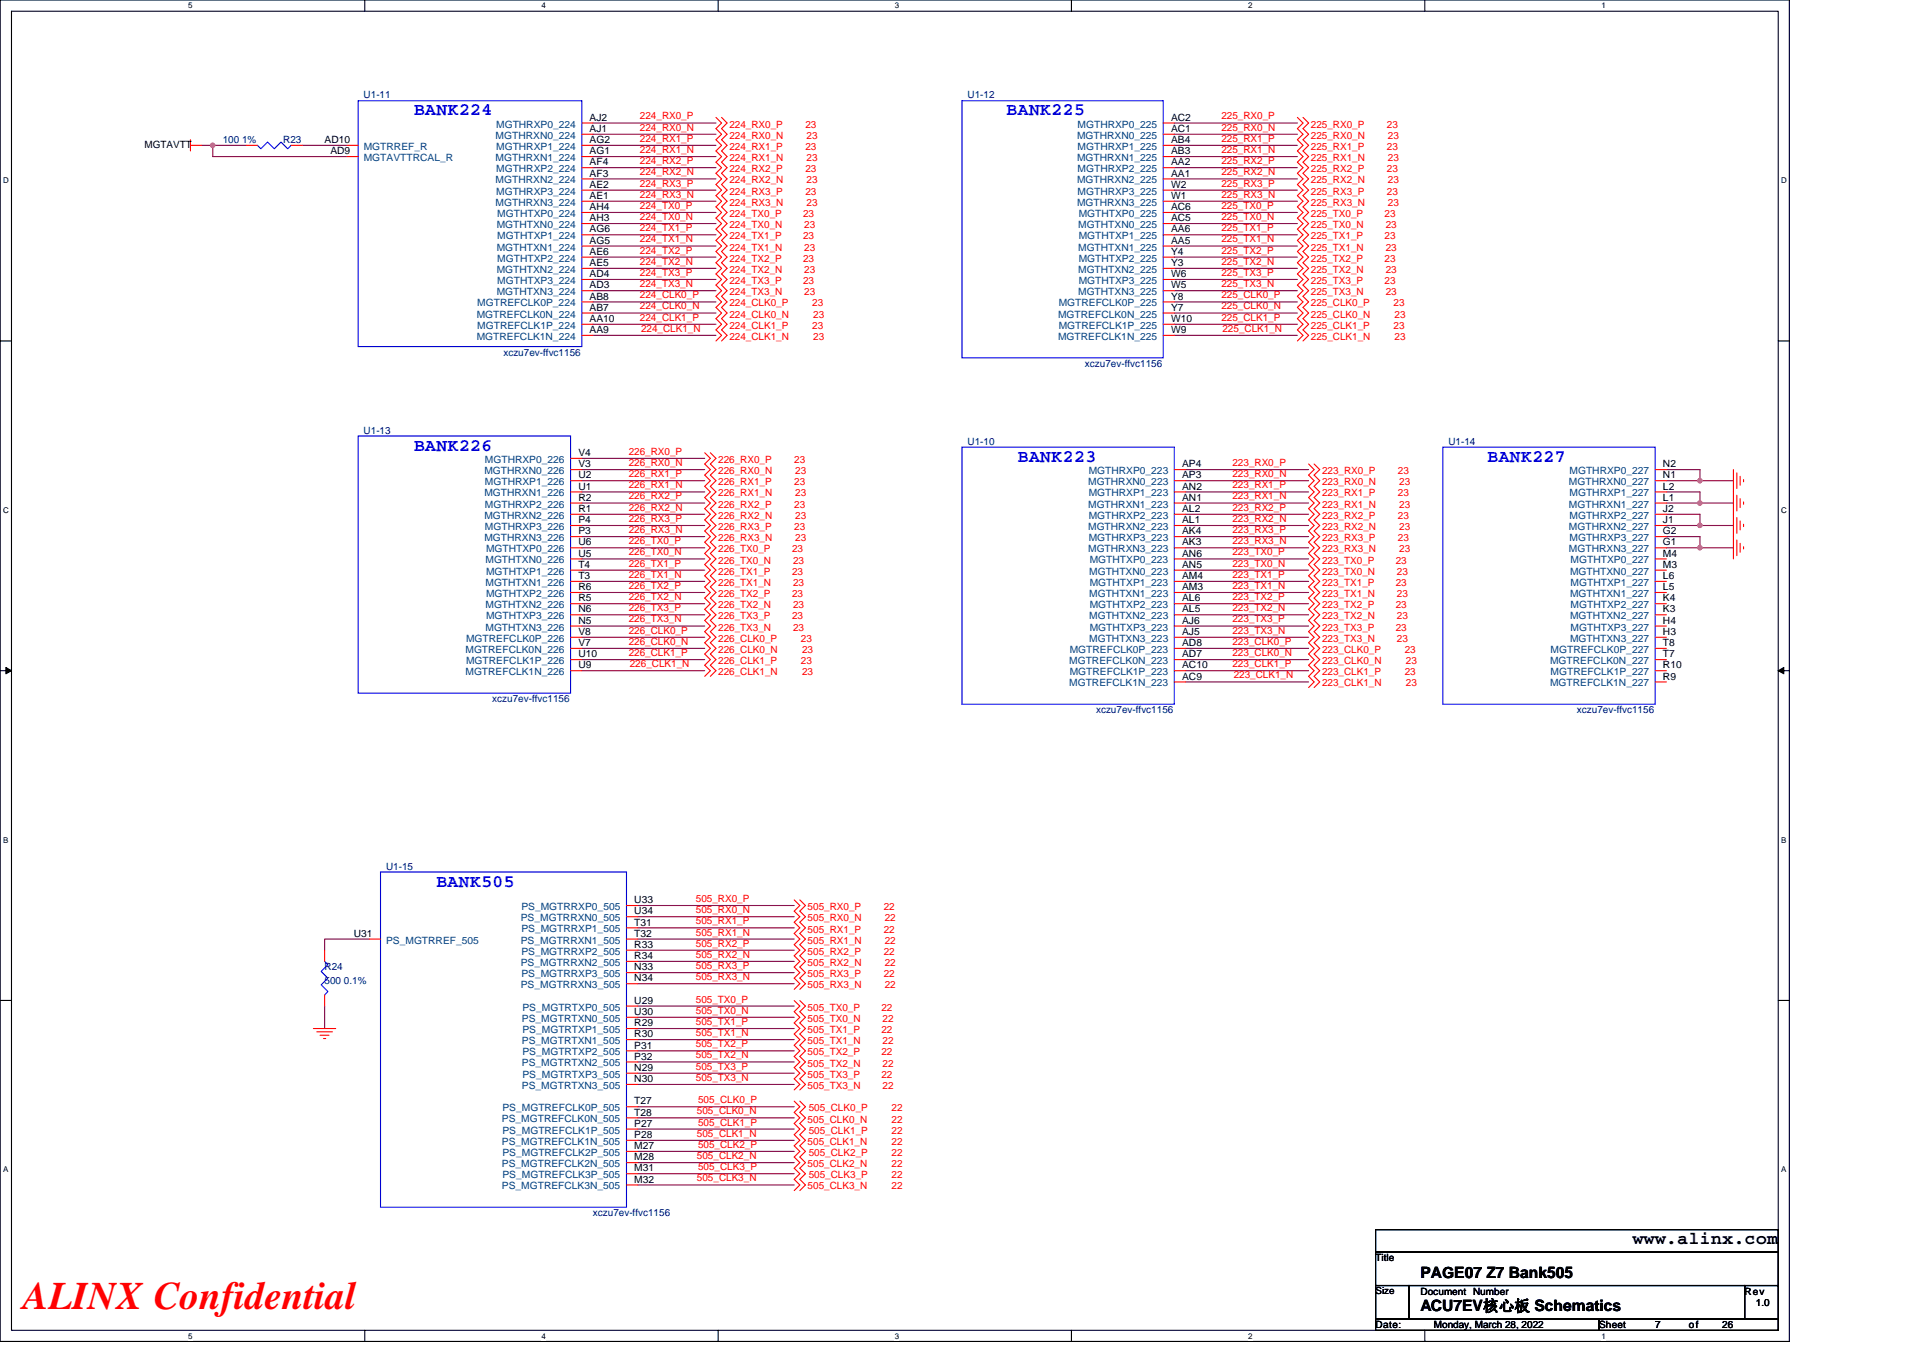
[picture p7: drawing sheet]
<svg xmlns="http://www.w3.org/2000/svg" width="297mm" height="210mm" viewBox="0 0 297 210" stroke-linecap="round" stroke-linejoin="round" font-family="sans-serif">
<defs><g id="words">
<text font-size="6" fill="#f00" x="3.5" y="202.3">ALINX Confidential</text>
<g font-size="2.8" fill="#00f">
<text x="64" y="17.8">BANK224</text>
<text x="155.5" y="17.8">BANK225</text>
<text x="64" y="69.7">BANK226</text>
<text x="157.2" y="71.4">BANK223</text>
<text x="229.8" y="71.4">BANK227</text>
<text x="67.4" y="137">BANK505</text>
</g>
<text font-size="2.8" x="252.2" y="192.3">www.alinx.com</text>
<g font-size="2.4">
<text x="219.4" y="197.4">PAGE07 Z7 Bank505</text>
<text x="219.4" y="202.6">ACU7EV核心板 Schematics</text>
</g>
<g font-size="1.5" fill="#000080">
<text x="56.2" y="15.2">U1-11</text>
<text x="149.5" y="15.2">U1-12</text>
<text x="34.4" y="22.1">100 1%</text>
<text x="43.7" y="22.1">R23</text>
<text x="77.8" y="54.9">xczu7ev-ffvc1156</text>
<text x="167.6" y="56.7">xczu7ev-ffvc1156</text>
<text x="56.2" y="67">U1-13</text>
<text x="149.5" y="68.8">U1-10</text>
<text x="223.7" y="68.8">U1-14</text>
<text x="76" y="108.5">xczu7ev-ffvc1156</text>
<text x="169.3" y="110.2">xczu7ev-ffvc1156</text>
<text x="243.6" y="110.2">xczu7ev-ffvc1156</text>
<text x="59.6" y="134.4">U1-15</text>
<text x="50.1" y="149.9">R24</text>
<text x="50.1" y="152">500 0.1%</text>
<text x="91.6" y="187.9">xczu7ev-ffvc1156</text>
</g>
<g font-size="1.5">
<text x="22.3" y="22.8">MGTAVTT</text>
<text x="50.1" y="22.1">AD10</text>
<text x="51" y="23.8">AD9</text>
<text x="91.1" y="20.4">AJ1</text>
<text x="91.1" y="23.8">AG1</text>
<text x="91.1" y="18.6">AJ2</text>
<text x="91.1" y="22.1">AG2</text>
<text x="180.9" y="20.4">AC1</text>
<text x="180.9" y="23.8">AB3</text>
<text x="180.9" y="18.6">AC2</text>
<text x="180.9" y="22.1">AB4</text>
<text x="91.1" y="27.3">AF3</text>
<text x="91.1" y="25.5">AF4</text>
<text x="91.1" y="29">AE2</text>
<text x="180.9" y="27.3">AA1</text>
<text x="180.9" y="25.5">AA2</text>
<text x="180.9" y="29">W2</text>
<text x="91.1" y="30.7">AE1</text>
<text x="91.1" y="34.2">AH3</text>
<text x="91.1" y="32.5">AH4</text>
<text x="91.1" y="35.9">AG6</text>
<text x="180.9" y="32.5">AC6</text>
<text x="180.9" y="35.9">AA6</text>
<text x="180.9" y="30.7">W1</text>
<text x="180.9" y="34.2">AC5</text>
<text x="91.1" y="37.7">AG5</text>
<text x="91.1" y="41.1">AE5</text>
<text x="91.1" y="39.4">AE6</text>
<text x="180.9" y="39.4">Y4</text>
<text x="180.9" y="37.7">AA5</text>
<text x="180.9" y="41.1">Y3</text>
<text x="91.1" y="46.3">AB8</text>
<text x="91.1" y="44.6">AD3</text>
<text x="91.1" y="42.8">AD4</text>
<text x="180.9" y="42.8">W6</text>
<text x="180.9" y="46.3">Y8</text>
<text x="180.9" y="44.6">W5</text>
<text x="91.1" y="48">AB7</text>
<text x="91.1" y="51.5">AA9</text>
<text x="91.1" y="49.7">AA10</text>
<text x="180.9" y="48">Y7</text>
<text x="180.9" y="51.5">W9</text>
<text x="180.9" y="49.7">W10</text>
<text x="89.3" y="70.5">V4</text>
<text x="89.3" y="72.2">V3</text>
<text x="89.3" y="75.6">U1</text>
<text x="89.3" y="73.9">U2</text>
<text x="89.3" y="77.4">R2</text>
<text x="182.6" y="73.9">AP3</text>
<text x="182.6" y="77.4">AN1</text>
<text x="182.6" y="72.2">AP4</text>
<text x="182.6" y="75.6">AN2</text>
<text x="256.9" y="73.9">N1</text>
<text x="256.9" y="77.4">L1</text>
<text x="256.9" y="72.2">N2</text>
<text x="256.9" y="75.6">L2</text>
<text x="89.3" y="79.1">R1</text>
<text x="89.3" y="82.6">P3</text>
<text x="89.3" y="80.8">P4</text>
<text x="182.6" y="80.8">AL1</text>
<text x="182.6" y="79.1">AL2</text>
<text x="182.6" y="82.6">AK4</text>
<text x="256.9" y="80.8">J1</text>
<text x="256.9" y="79.1">J2</text>
<text x="256.9" y="82.6">G2</text>
<text x="89.3" y="86">U5</text>
<text x="89.3" y="89.5">T3</text>
<text x="89.3" y="84.3">U6</text>
<text x="89.3" y="87.7">T4</text>
<text x="182.6" y="86">AN6</text>
<text x="182.6" y="89.5">AM4</text>
<text x="182.6" y="84.3">AK3</text>
<text x="182.6" y="87.7">AN5</text>
<text x="256.9" y="84.3">G1</text>
<text x="256.9" y="87.7">M3</text>
<text x="256.9" y="86">M4</text>
<text x="256.9" y="89.5">L6</text>
<text x="89.3" y="92.9">R5</text>
<text x="89.3" y="91.2">R6</text>
<text x="89.3" y="94.6">N6</text>
<text x="182.6" y="92.9">AL6</text>
<text x="182.6" y="91.2">AM3</text>
<text x="182.6" y="94.6">AL5</text>
<text x="256.9" y="91.2">L5</text>
<text x="256.9" y="94.6">K3</text>
<text x="256.9" y="92.9">K4</text>
<text x="89.3" y="99.8">V7</text>
<text x="89.3" y="98.1">V8</text>
<text x="89.3" y="101.6">U10</text>
<text x="89.3" y="96.4">N5</text>
<text x="182.6" y="96.4">AJ6</text>
<text x="182.6" y="101.6">AD7</text>
<text x="182.6" y="99.8">AD8</text>
<text x="182.6" y="98.1">AJ5</text>
<text x="256.9" y="101.6">T7</text>
<text x="256.9" y="99.8">T8</text>
<text x="256.9" y="98.1">H3</text>
<text x="256.9" y="96.4">H4</text>
<text x="89.3" y="103.3">U9</text>
<text x="182.6" y="105">AC9</text>
<text x="182.6" y="103.3">AC10</text>
<text x="256.9" y="105">R9</text>
<text x="256.9" y="103.3">R10</text>
<text x="98" y="141.3">U34</text>
<text x="98" y="139.6">U33</text>
<text x="98" y="143">T31</text>
<text x="54.6" y="144.7">U31</text>
<text x="98" y="144.7">T32</text>
<text x="98" y="148.2">R34</text>
<text x="98" y="146.5">R33</text>
<text x="98" y="149.9">N33</text>
<text x="98" y="151.6">N34</text>
<text x="98" y="155.1">U29</text>
<text x="98" y="156.8">U30</text>
<text x="98" y="160.3">R30</text>
<text x="98" y="158.6">R29</text>
<text x="98" y="163.7">P32</text>
<text x="98" y="167.2">N30</text>
<text x="98" y="162">P31</text>
<text x="98" y="165.5">N29</text>
<text x="98" y="172.4">T28</text>
<text x="98" y="170.6">T27</text>
<text x="98" y="175.8">P28</text>
<text x="98" y="179.3">M28</text>
<text x="98" y="174.1">P27</text>
<text x="98" y="177.5">M27</text>
<text x="98" y="182.7">M32</text>
<text x="98" y="181">M31</text>
<text x="212.5" y="194.9">Title</text>
<text x="212.5" y="200">Size</text>
<text x="219.4" y="200">Document Number</text>
<text x="269.5" y="200">Rev</text>
<text x="271.2" y="201.8">1.0</text>
<text x="212.5" y="205.2">Date:</text>
<text x="221.5" y="205.2">Monday, March 28, 2022</text>
<text x="247" y="205.2">Sheet</text>
<text x="255.7" y="205.2">7</text>
<text x="260.9" y="205.2">of</text>
<text x="266" y="205.2">26</text>
</g>
<g font-size="1.5" fill="#004080">
<text x="56.2" y="23.2">MGTRREF_R</text>
<text x="76.6" y="21.4">MGTHRXN0_224</text>
<text x="76.6" y="19.7">MGTHRXP0_224</text>
<text x="76.6" y="23.2">MGTHRXP1_224</text>
<text x="166.4" y="21.4">MGTHRXN0_225</text>
<text x="166.5" y="19.7">MGTHRXP0_225</text>
<text x="166.5" y="23.2">MGTHRXP1_225</text>
<text x="56.2" y="24.9">MGTAVTTRCAL_R</text>
<text x="76.6" y="24.9">MGTHRXN1_224</text>
<text x="76.6" y="28.3">MGTHRXN2_224</text>
<text x="76.6" y="26.6">MGTHRXP2_224</text>
<text x="166.4" y="24.9">MGTHRXN1_225</text>
<text x="166.4" y="28.3">MGTHRXN2_225</text>
<text x="166.5" y="26.6">MGTHRXP2_225</text>
<text x="76.6" y="31.8">MGTHRXN3_224</text>
<text x="76.6" y="30.1">MGTHRXP3_224</text>
<text x="76.7" y="35.2">MGTHTXN0_224</text>
<text x="76.8" y="33.5">MGTHTXP0_224</text>
<text x="166.4" y="31.8">MGTHRXN3_225</text>
<text x="166.5" y="30.1">MGTHRXP3_225</text>
<text x="166.5" y="35.2">MGTHTXN0_225</text>
<text x="166.6" y="33.5">MGTHTXP0_225</text>
<text x="76.7" y="38.7">MGTHTXN1_224</text>
<text x="76.8" y="37">MGTHTXP1_224</text>
<text x="76.8" y="40.4">MGTHTXP2_224</text>
<text x="166.5" y="38.7">MGTHTXN1_225</text>
<text x="166.6" y="37">MGTHTXP1_225</text>
<text x="166.6" y="40.4">MGTHTXP2_225</text>
<text x="73.7" y="47.3">MGTREFCLK0P_224</text>
<text x="76.7" y="42.2">MGTHTXN2_224</text>
<text x="76.7" y="45.6">MGTHTXN3_224</text>
<text x="76.8" y="43.9">MGTHTXP3_224</text>
<text x="163.5" y="47.3">MGTREFCLK0P_225</text>
<text x="166.5" y="42.2">MGTHTXN2_225</text>
<text x="166.5" y="45.6">MGTHTXN3_225</text>
<text x="166.6" y="43.9">MGTHTXP3_225</text>
<text x="73.6" y="49.1">MGTREFCLK0N_224</text>
<text x="73.6" y="52.5">MGTREFCLK1N_224</text>
<text x="73.7" y="50.8">MGTREFCLK1P_224</text>
<text x="163.4" y="49.1">MGTREFCLK0N_225</text>
<text x="163.4" y="52.5">MGTREFCLK1N_225</text>
<text x="163.5" y="50.8">MGTREFCLK1P_225</text>
<text x="74.9" y="71.5">MGTHRXP0_226</text>
<text x="74.8" y="73.3">MGTHRXN0_226</text>
<text x="74.8" y="76.7">MGTHRXN1_226</text>
<text x="74.9" y="75">MGTHRXP1_226</text>
<text x="168.1" y="75">MGTHRXN0_223</text>
<text x="168.2" y="73.3">MGTHRXP0_223</text>
<text x="168.2" y="76.7">MGTHRXP1_223</text>
<text x="242.4" y="75">MGTHRXN0_227</text>
<text x="242.4" y="73.3">MGTHRXP0_227</text>
<text x="242.4" y="76.7">MGTHRXP1_227</text>
<text x="74.8" y="80.2">MGTHRXN2_226</text>
<text x="74.8" y="83.6">MGTHRXN3_226</text>
<text x="74.9" y="78.4">MGTHRXP2_226</text>
<text x="74.9" y="81.9">MGTHRXP3_226</text>
<text x="168.1" y="78.4">MGTHRXN1_223</text>
<text x="168.1" y="81.9">MGTHRXN2_223</text>
<text x="168.2" y="80.2">MGTHRXP2_223</text>
<text x="168.2" y="83.6">MGTHRXP3_223</text>
<text x="242.4" y="78.4">MGTHRXN1_227</text>
<text x="242.4" y="81.9">MGTHRXN2_227</text>
<text x="242.4" y="80.2">MGTHRXP2_227</text>
<text x="242.4" y="83.6">MGTHRXP3_227</text>
<text x="75" y="87.1">MGTHTXN0_226</text>
<text x="75.1" y="85.3">MGTHTXP0_226</text>
<text x="75.1" y="88.8">MGTHTXP1_226</text>
<text x="168.1" y="85.3">MGTHRXN3_223</text>
<text x="168.3" y="88.8">MGTHTXN0_223</text>
<text x="168.3" y="87.1">MGTHTXP0_223</text>
<text x="242.4" y="85.3">MGTHRXN3_227</text>
<text x="242.5" y="88.8">MGTHTXN0_227</text>
<text x="242.6" y="87.1">MGTHTXP0_227</text>
<text x="75" y="90.5">MGTHTXN1_226</text>
<text x="75" y="94">MGTHTXN2_226</text>
<text x="75.1" y="92.2">MGTHTXP2_226</text>
<text x="75.1" y="95.7">MGTHTXP3_226</text>
<text x="168.3" y="92.2">MGTHTXN1_223</text>
<text x="168.3" y="95.7">MGTHTXN2_223</text>
<text x="168.3" y="90.5">MGTHTXP1_223</text>
<text x="168.3" y="94">MGTHTXP2_223</text>
<text x="242.5" y="92.2">MGTHTXN1_227</text>
<text x="242.5" y="95.7">MGTHTXN2_227</text>
<text x="242.6" y="90.5">MGTHTXP1_227</text>
<text x="242.6" y="94">MGTHTXP2_227</text>
<text x="71.9" y="100.9">MGTREFCLK0N_226</text>
<text x="72" y="99.2">MGTREFCLK0P_226</text>
<text x="75" y="97.4">MGTHTXN3_226</text>
<text x="165.2" y="100.9">MGTREFCLK0P_223</text>
<text x="168.3" y="99.2">MGTHTXN3_223</text>
<text x="168.3" y="97.4">MGTHTXP3_223</text>
<text x="239.5" y="100.9">MGTREFCLK0P_227</text>
<text x="242.5" y="99.2">MGTHTXN3_227</text>
<text x="242.6" y="97.4">MGTHTXP3_227</text>
<text x="71.9" y="104.3">MGTREFCLK1N_226</text>
<text x="72" y="102.6">MGTREFCLK1P_226</text>
<text x="165.2" y="102.6">MGTREFCLK0N_223</text>
<text x="165.2" y="106.1">MGTREFCLK1N_223</text>
<text x="165.2" y="104.3">MGTREFCLK1P_223</text>
<text x="239.4" y="102.6">MGTREFCLK0N_227</text>
<text x="239.4" y="106.1">MGTREFCLK1N_227</text>
<text x="239.5" y="104.3">MGTREFCLK1P_227</text>
<text x="80.5" y="142.3">PS_MGTRRXN0_505</text>
<text x="80.5" y="140.6">PS_MGTRRXP0_505</text>
<text x="59.6" y="145.8">PS_MGTRREF_505</text>
<text x="80.5" y="145.8">PS_MGTRRXN1_505</text>
<text x="80.5" y="149.2">PS_MGTRRXN2_505</text>
<text x="80.5" y="144.1">PS_MGTRRXP1_505</text>
<text x="80.5" y="147.5">PS_MGTRRXP2_505</text>
<text x="80.5" y="152.7">PS_MGTRRXN3_505</text>
<text x="80.5" y="151">PS_MGTRRXP3_505</text>
<text x="80.6" y="157.9">PS_MGTRTXN0_505</text>
<text x="80.6" y="161.3">PS_MGTRTXN1_505</text>
<text x="80.7" y="156.1">PS_MGTRTXP0_505</text>
<text x="80.7" y="159.6">PS_MGTRTXP1_505</text>
<text x="80.6" y="164.8">PS_MGTRTXN2_505</text>
<text x="80.7" y="163.1">PS_MGTRTXP2_505</text>
<text x="80.7" y="166.5">PS_MGTRTXP3_505</text>
<text x="77.5" y="173.4">PS_MGTREFCLK0N_505</text>
<text x="77.6" y="171.7">PS_MGTREFCLK0P_505</text>
<text x="80.6" y="168.3">PS_MGTRTXN3_505</text>
<text x="77.5" y="176.9">PS_MGTREFCLK1N_505</text>
<text x="77.6" y="175.2">PS_MGTREFCLK1P_505</text>
<text x="77.6" y="178.6">PS_MGTREFCLK2P_505</text>
<text x="77.5" y="180.3">PS_MGTREFCLK2N_505</text>
<text x="77.5" y="183.8">PS_MGTREFCLK3N_505</text>
<text x="77.6" y="182.1">PS_MGTREFCLK3P_505</text>
</g>
<g font-size="1.5" fill="#f00">
<text x="98.8" y="20.2">224_RX0_N</text>
<text x="98.8" y="18.5">224_RX0_P</text>
<text x="98.8" y="21.9">224_RX1_P</text>
<text x="98.8" y="23.6">224_RX1_N</text>
<text x="112.7" y="19.7">224_RX0_P</text>
<text x="112.7" y="21.4">224_RX0_N</text>
<text x="112.7" y="23.2">224_RX1_P</text>
<text x="124.4" y="19.7">23</text>
<text x="124.4" y="23.2">23</text>
<text x="124.6" y="21.4">23</text>
<text x="188.7" y="20.2">225_RX0_N</text>
<text x="188.7" y="18.5">225_RX0_P</text>
<text x="188.7" y="21.9">225_RX1_P</text>
<text x="188.7" y="23.6">225_RX1_N</text>
<text x="202.5" y="19.7">225_RX0_P</text>
<text x="202.5" y="21.4">225_RX0_N</text>
<text x="202.5" y="23.2">225_RX1_P</text>
<text x="214.2" y="19.7">23</text>
<text x="214.2" y="23.2">23</text>
<text x="214.4" y="21.4">23</text>
<text x="98.8" y="27.1">224_RX2_N</text>
<text x="98.8" y="25.4">224_RX2_P</text>
<text x="98.8" y="28.8">224_RX3_P</text>
<text x="112.7" y="24.9">224_RX1_N</text>
<text x="112.7" y="26.6">224_RX2_P</text>
<text x="112.7" y="28.3">224_RX2_N</text>
<text x="124.4" y="26.6">23</text>
<text x="124.6" y="24.9">23</text>
<text x="124.6" y="28.3">23</text>
<text x="188.7" y="27.1">225_RX2_N</text>
<text x="188.7" y="25.4">225_RX2_P</text>
<text x="188.7" y="28.8">225_RX3_P</text>
<text x="202.5" y="24.9">225_RX1_N</text>
<text x="202.5" y="26.6">225_RX2_P</text>
<text x="202.5" y="28.3">225_RX2_N</text>
<text x="214.2" y="26.6">23</text>
<text x="214.4" y="24.9">23</text>
<text x="214.4" y="28.3">23</text>
<text x="98.8" y="30.5">224_RX3_N</text>
<text x="98.8" y="34">224_TX0_N</text>
<text x="98.8" y="32.3">224_TX0_P</text>
<text x="98.8" y="35.7">224_TX1_P</text>
<text x="112.7" y="30.1">224_RX3_P</text>
<text x="112.7" y="31.8">224_RX3_N</text>
<text x="112.7" y="33.5">224_TX0_P</text>
<text x="112.7" y="35.3">224_TX0_N</text>
<text x="124.1" y="33.5">23</text>
<text x="124.2" y="35.3">23</text>
<text x="124.4" y="30.1">23</text>
<text x="124.6" y="31.8">23</text>
<text x="188.7" y="30.5">225_RX3_N</text>
<text x="188.7" y="34">225_TX0_N</text>
<text x="188.7" y="32.3">225_TX0_P</text>
<text x="188.7" y="35.7">225_TX1_P</text>
<text x="202.5" y="30.1">225_RX3_P</text>
<text x="202.5" y="31.8">225_RX3_N</text>
<text x="202.5" y="33.5">225_TX0_P</text>
<text x="202.5" y="35.3">225_TX0_N</text>
<text x="213.9" y="33.5">23</text>
<text x="214.1" y="35.3">23</text>
<text x="214.2" y="30.1">23</text>
<text x="214.4" y="31.8">23</text>
<text x="98.8" y="39.2">224_TX2_P</text>
<text x="98.8" y="40.9">224_TX2_N</text>
<text x="98.8" y="37.5">224_TX1_N</text>
<text x="112.7" y="40.4">224_TX2_P</text>
<text x="112.7" y="37">224_TX1_P</text>
<text x="112.7" y="38.7">224_TX1_N</text>
<text x="124.1" y="40.4">23</text>
<text x="124.1" y="37">23</text>
<text x="124.2" y="38.7">23</text>
<text x="188.7" y="39.2">225_TX2_P</text>
<text x="188.7" y="40.9">225_TX2_N</text>
<text x="188.7" y="37.5">225_TX1_N</text>
<text x="202.5" y="40.4">225_TX2_P</text>
<text x="202.5" y="37">225_TX1_P</text>
<text x="202.5" y="38.7">225_TX1_N</text>
<text x="213.9" y="40.4">23</text>
<text x="213.9" y="37">23</text>
<text x="214.1" y="38.7">23</text>
<text x="98.8" y="47.8">224_CLK0_N</text>
<text x="98.8" y="46.1">224_CLK0_P</text>
<text x="98.8" y="42.6">224_TX3_P</text>
<text x="98.8" y="44.4">224_TX3_N</text>
<text x="112.7" y="47.3">224_CLK0_P</text>
<text x="112.7" y="43.9">224_TX3_P</text>
<text x="112.7" y="45.6">224_TX3_N</text>
<text x="112.7" y="42.2">224_TX2_N</text>
<text x="124.1" y="43.9">23</text>
<text x="124.2" y="45.6">23</text>
<text x="124.2" y="42.2">23</text>
<text x="125.4" y="47.3">23</text>
<text x="188.7" y="47.8">225_CLK0_N</text>
<text x="188.7" y="46.1">225_CLK0_P</text>
<text x="188.7" y="42.6">225_TX3_P</text>
<text x="188.7" y="44.4">225_TX3_N</text>
<text x="202.5" y="47.3">225_CLK0_P</text>
<text x="202.5" y="43.9">225_TX3_P</text>
<text x="202.5" y="45.6">225_TX3_N</text>
<text x="202.5" y="42.2">225_TX2_N</text>
<text x="213.9" y="43.9">23</text>
<text x="214.1" y="45.6">23</text>
<text x="214.1" y="42.2">23</text>
<text x="215.3" y="47.3">23</text>
<text x="98.8" y="49.6">224_CLK1_P</text>
<text x="99" y="51.3">224_CLK1_N</text>
<text x="112.7" y="49.1">224_CLK0_N</text>
<text x="112.7" y="50.8">224_CLK1_P</text>
<text x="112.7" y="52.5">224_CLK1_N</text>
<text x="125.4" y="50.8">23</text>
<text x="125.6" y="49.1">23</text>
<text x="125.6" y="52.5">23</text>
<text x="188.7" y="49.6">225_CLK1_P</text>
<text x="188.8" y="51.3">225_CLK1_N</text>
<text x="202.5" y="49.1">225_CLK0_N</text>
<text x="202.5" y="50.8">225_CLK1_P</text>
<text x="202.5" y="52.5">225_CLK1_N</text>
<text x="215.3" y="50.8">23</text>
<text x="215.4" y="49.1">23</text>
<text x="215.4" y="52.5">23</text>
<text x="97.1" y="70.3">226_RX0_P</text>
<text x="110.9" y="71.5">226_RX0_P</text>
<text x="122.7" y="71.5">23</text>
<text x="97.1" y="72">226_RX0_N</text>
<text x="97.1" y="73.7">226_RX1_P</text>
<text x="97.1" y="75.5">226_RX1_N</text>
<text x="97.1" y="77.2">226_RX2_P</text>
<text x="110.9" y="73.3">226_RX0_N</text>
<text x="110.9" y="75">226_RX1_P</text>
<text x="110.9" y="76.7">226_RX1_N</text>
<text x="122.7" y="75">23</text>
<text x="122.8" y="73.3">23</text>
<text x="122.8" y="76.7">23</text>
<text x="190.4" y="73.7">223_RX0_N</text>
<text x="190.4" y="72">223_RX0_P</text>
<text x="190.4" y="75.5">223_RX1_P</text>
<text x="190.4" y="77.2">223_RX1_N</text>
<text x="204.2" y="73.3">223_RX0_P</text>
<text x="204.2" y="75">223_RX0_N</text>
<text x="204.2" y="76.7">223_RX1_P</text>
<text x="215.9" y="73.3">23</text>
<text x="215.9" y="76.7">23</text>
<text x="216.1" y="75">23</text>
<text x="97.1" y="78.9">226_RX2_N</text>
<text x="97.1" y="80.6">226_RX3_P</text>
<text x="97.1" y="82.4">226_RX3_N</text>
<text x="110.9" y="78.4">226_RX2_P</text>
<text x="110.9" y="80.2">226_RX2_N</text>
<text x="110.9" y="81.9">226_RX3_P</text>
<text x="110.9" y="83.6">226_RX3_N</text>
<text x="122.7" y="78.4">23</text>
<text x="122.7" y="81.9">23</text>
<text x="122.8" y="80.2">23</text>
<text x="122.8" y="83.6">23</text>
<text x="190.4" y="80.6">223_RX2_N</text>
<text x="190.4" y="78.9">223_RX2_P</text>
<text x="190.4" y="82.4">223_RX3_P</text>
<text x="204.2" y="78.4">223_RX1_N</text>
<text x="204.2" y="80.2">223_RX2_P</text>
<text x="204.2" y="81.9">223_RX2_N</text>
<text x="204.2" y="83.6">223_RX3_P</text>
<text x="215.9" y="80.2">23</text>
<text x="215.9" y="83.6">23</text>
<text x="216.1" y="78.4">23</text>
<text x="216.1" y="81.9">23</text>
<text x="97.1" y="85.8">226_TX0_N</text>
<text x="97.1" y="84.1">226_TX0_P</text>
<text x="97.1" y="87.5">226_TX1_P</text>
<text x="97.1" y="89.3">226_TX1_N</text>
<text x="110.9" y="85.3">226_TX0_P</text>
<text x="110.9" y="87.1">226_TX0_N</text>
<text x="110.9" y="88.8">226_TX1_P</text>
<text x="122.3" y="85.3">23</text>
<text x="122.3" y="88.8">23</text>
<text x="122.5" y="87.1">23</text>
<text x="190.4" y="84.1">223_RX3_N</text>
<text x="190.4" y="87.5">223_TX0_N</text>
<text x="190.4" y="85.8">223_TX0_P</text>
<text x="190.4" y="89.3">223_TX1_P</text>
<text x="204.2" y="85.3">223_RX3_N</text>
<text x="204.2" y="87.1">223_TX0_P</text>
<text x="204.2" y="88.8">223_TX0_N</text>
<text x="215.6" y="87.1">23</text>
<text x="215.8" y="88.8">23</text>
<text x="216.1" y="85.3">23</text>
<text x="97.1" y="94.4">226_TX3_P</text>
<text x="97.1" y="91">226_TX2_P</text>
<text x="97.1" y="92.7">226_TX2_N</text>
<text x="110.9" y="95.7">226_TX3_P</text>
<text x="110.9" y="92.3">226_TX2_P</text>
<text x="110.9" y="94">226_TX2_N</text>
<text x="110.9" y="90.5">226_TX1_N</text>
<text x="122.3" y="95.7">23</text>
<text x="122.3" y="92.3">23</text>
<text x="122.5" y="94">23</text>
<text x="122.5" y="90.5">23</text>
<text x="190.4" y="92.7">223_TX2_P</text>
<text x="190.4" y="94.4">223_TX2_N</text>
<text x="190.4" y="91">223_TX1_N</text>
<text x="204.2" y="94">223_TX2_P</text>
<text x="204.2" y="95.7">223_TX2_N</text>
<text x="204.2" y="90.5">223_TX1_P</text>
<text x="204.2" y="92.3">223_TX1_N</text>
<text x="215.6" y="94">23</text>
<text x="215.6" y="90.5">23</text>
<text x="215.8" y="95.7">23</text>
<text x="215.8" y="92.3">23</text>
<text x="97.1" y="99.6">226_CLK0_N</text>
<text x="97.1" y="97.9">226_CLK0_P</text>
<text x="97.1" y="101.4">226_CLK1_P</text>
<text x="97.1" y="96.2">226_TX3_N</text>
<text x="110.9" y="99.2">226_CLK0_P</text>
<text x="110.9" y="100.9">226_CLK0_N</text>
<text x="110.9" y="97.4">226_TX3_N</text>
<text x="122.5" y="97.4">23</text>
<text x="123.7" y="99.2">23</text>
<text x="123.9" y="100.9">23</text>
<text x="190.4" y="101.4">223_CLK0_N</text>
<text x="190.4" y="99.6">223_CLK0_P</text>
<text x="190.4" y="96.2">223_TX3_P</text>
<text x="190.4" y="97.9">223_TX3_N</text>
<text x="204.2" y="100.9">223_CLK0_P</text>
<text x="204.2" y="97.4">223_TX3_P</text>
<text x="204.2" y="99.2">223_TX3_N</text>
<text x="215.6" y="97.4">23</text>
<text x="215.8" y="99.2">23</text>
<text x="217" y="100.9">23</text>
<text x="97.3" y="103.1">226_CLK1_N</text>
<text x="110.9" y="102.6">226_CLK1_P</text>
<text x="110.9" y="104.4">226_CLK1_N</text>
<text x="123.7" y="102.6">23</text>
<text x="123.9" y="104.4">23</text>
<text x="190.4" y="103.1">223_CLK1_P</text>
<text x="190.6" y="104.8">223_CLK1_N</text>
<text x="204.2" y="102.6">223_CLK0_N</text>
<text x="204.2" y="104.4">223_CLK1_P</text>
<text x="204.2" y="106.1">223_CLK1_N</text>
<text x="217" y="104.4">23</text>
<text x="217.2" y="102.6">23</text>
<text x="217.2" y="106.1">23</text>
<text x="107.5" y="139.4">505_RX0_P</text>
<text x="107.5" y="141.1">505_RX0_N</text>
<text x="107.5" y="142.8">505_RX1_P</text>
<text x="124.8" y="140.6">505_RX0_P</text>
<text x="124.8" y="142.3">505_RX0_N</text>
<text x="136.5" y="140.6">22</text>
<text x="136.7" y="142.3">22</text>
<text x="107.5" y="144.5">505_RX1_N</text>
<text x="107.5" y="146.3">505_RX2_P</text>
<text x="107.5" y="148">505_RX2_N</text>
<text x="107.5" y="149.7">505_RX3_P</text>
<text x="124.8" y="144.1">505_RX1_P</text>
<text x="124.8" y="145.8">505_RX1_N</text>
<text x="124.8" y="147.5">505_RX2_P</text>
<text x="124.8" y="149.2">505_RX2_N</text>
<text x="136.5" y="144.1">22</text>
<text x="136.5" y="147.5">22</text>
<text x="136.7" y="145.8">22</text>
<text x="136.7" y="149.2">22</text>
<text x="107.5" y="151.4">505_RX3_N</text>
<text x="107.5" y="154.9">505_TX0_P</text>
<text x="124.8" y="151">505_RX3_P</text>
<text x="124.8" y="152.7">505_RX3_N</text>
<text x="136.5" y="151">22</text>
<text x="136.7" y="152.7">22</text>
<text x="107.5" y="161.8">505_TX2_P</text>
<text x="107.5" y="156.6">505_TX0_N</text>
<text x="107.5" y="158.4">505_TX1_P</text>
<text x="107.5" y="160.1">505_TX1_N</text>
<text x="124.8" y="156.2">505_TX0_P</text>
<text x="124.8" y="157.9">505_TX0_N</text>
<text x="124.8" y="159.6">505_TX1_P</text>
<text x="124.8" y="161.4">505_TX1_N</text>
<text x="136.1" y="156.2">22</text>
<text x="136.1" y="159.6">22</text>
<text x="136.3" y="157.9">22</text>
<text x="136.3" y="161.4">22</text>
<text x="107.5" y="165.3">505_TX3_P</text>
<text x="107.5" y="167">505_TX3_N</text>
<text x="107.5" y="163.5">505_TX2_N</text>
<text x="124.8" y="166.5">505_TX3_P</text>
<text x="124.8" y="163.1">505_TX2_P</text>
<text x="124.8" y="164.8">505_TX2_N</text>
<text x="136.1" y="166.5">22</text>
<text x="136.1" y="163.1">22</text>
<text x="136.3" y="164.8">22</text>
<text x="107.7" y="172.2">505_CLK0_N</text>
<text x="107.8" y="170.5">505_CLK0_P</text>
<text x="107.8" y="173.9">505_CLK1_P</text>
<text x="124.8" y="173.4">505_CLK0_N</text>
<text x="124.8" y="168.3">505_TX3_N</text>
<text x="124.9" y="171.7">505_CLK0_P</text>
<text x="136.3" y="168.3">22</text>
<text x="137.7" y="173.4">22</text>
<text x="137.7" y="171.7">22</text>
<text x="107.7" y="175.6">505_CLK1_N</text>
<text x="107.7" y="179.1">505_CLK2_N</text>
<text x="107.8" y="177.4">505_CLK2_P</text>
<text x="124.8" y="176.9">505_CLK1_N</text>
<text x="124.9" y="175.2">505_CLK1_P</text>
<text x="124.9" y="178.6">505_CLK2_P</text>
<text x="137.7" y="176.9">22</text>
<text x="137.7" y="175.2">22</text>
<text x="137.7" y="178.6">22</text>
<text x="107.7" y="182.5">505_CLK3_N</text>
<text x="107.8" y="180.8">505_CLK3_P</text>
<text x="124.8" y="183.8">505_CLK3_N</text>
<text x="124.8" y="180.3">505_CLK2_N</text>
<text x="124.9" y="182.1">505_CLK3_P</text>
<text x="137.7" y="183.8">22</text>
<text x="137.7" y="180.3">22</text>
<text x="137.7" y="182.1">22</text>
</g>
<g font-size="1.2">
<text x="29.1" y="1.3">5</text>
<text x="83.6" y="1.3">4</text>
<text x="138.2" y="1.3">3</text>
<text x="192.8" y="1.3">2</text>
<text x="247.4" y="1.3">1</text>
<text x=".5" y="28.3">D</text>
<text x="275.1" y="28.3">D</text>
<text x=".5" y="79.2">C</text>
<text x="275.1" y="79.2">C</text>
<text x=".5" y="130.2">B</text>
<text x="275.1" y="130.2">B</text>
<text x=".5" y="181.1">A</text>
<text x="275.1" y="181.1">A</text>
<text x="29.1" y="206.8">5</text>
<text x="83.6" y="206.8">4</text>
<text x="138.2" y="206.8">3</text>
<text x="192.8" y="206.8">2</text>
<text x="247.4" y="206.8">1</text>
</g>
</g></defs>
<path d="M0 0h276.4v207.3h-276.4zM1.8 1.7h272.9v203.8h-272.9z" fill="none" stroke="#000" stroke-width=".17"/>
<g fill="#fff">
<path d="M29.1 .2h.6v1.4h-.6z"/>
<path d="M29.1 205.7h.6v1.4h-.6z"/>
</g>
<path d="M56.3 0v1.7M56.3 205.5v1.8" fill="none" stroke="#000" stroke-width=".17"/>
<g fill="#fff">
<path d="M83.6 .2h.7v1.4h-.7z"/>
<path d="M83.6 205.7h.7v1.4h-.7z"/>
</g>
<path d="M110.9 0v1.7M110.9 205.5v1.8" fill="none" stroke="#000" stroke-width=".17"/>
<g fill="#fff">
<path d="M138.2 .2h.7v1.4h-.7z"/>
<path d="M138.2 205.7h.7v1.4h-.7z"/>
</g>
<path d="M165.5 0v1.7M165.5 205.5v1.8" fill="none" stroke="#000" stroke-width=".17"/>
<g fill="#fff">
<path d="M192.8 .2h.6v1.4h-.6z"/>
<path d="M192.8 205.7h.6v1.4h-.6z"/>
</g>
<path d="M220.1 0v1.7M220.1 205.5v1.8" fill="none" stroke="#000" stroke-width=".17"/>
<g fill="#fff">
<path d="M247.4 .2h.6v1.4h-.6z"/>
<path d="M247.4 205.7h.6v1.4h-.6z"/>
<path d="M.5 27.2h.8v1.4h-.8z"/>
<path d="M275.1 27.2h.9v1.4h-.9z"/>
<path d="M.5 78.1h.8v1.4h-.8z"/>
<path d="M275.1 78.1h.9v1.4h-.9z"/>
</g>
<path d="M0 52.7h1.8M274.7 52.7h1.7" fill="none" stroke="#000" stroke-width=".17"/>
<g fill="#fff">
<path d="M.5 129.1h.8v1.4h-.8z"/>
<path d="M275.1 129.1h.8v1.4h-.8z"/>
</g>
<path d="M0 103.6h1.8M274.7 103.6h1.7" fill="none" stroke="#000" stroke-width=".17"/>
<path d="M.9 103.1l.9 .5-.9 .5zM274.7 103.6l.8-.5v1z" fill="#000" stroke="#000" stroke-width=".15"/>
<g fill="#fff">
<path d="M.5 180h.8v1.4h-.8z"/>
<path d="M275.1 180h.8v1.4h-.8z"/>
</g>
<path d="M0 154.6h1.8M274.7 154.6h1.7M212.5 190h62.2v3.5h-62.2zM212.5 193.5h62.2v5.1h-62.2zM212.5 198.6h5.2v5.2h-5.2zM217.7 198.6h51.8v5.2h-51.8zM269.5 198.6h5.2v5.2h-5.2zM212.5 203.8h34.5v1.7h-34.5zM247 203.8h27.7v1.7h-27.7z" fill="none" stroke="#000" stroke-width=".17"/>
<g fill="none" stroke="#800040" stroke-width=".17">
<path d="M91.6 19h19M181.4 19h19M31.1 22.5h1.8M32.9 22.5v1.7h20.7M32.9 22.5h5.2M46.7 22.5h6.9M91.6 20.7h19M91.6 22.5h19M91.6 24.2h19M91.6 27.6h19M91.6 25.9h19M91.6 29.4h19"/>
<path d="M91.6 31.1h19M91.6 39.7h19M91.6 34.5h19M91.6 32.8h19M91.6 36.3h19M91.6 38h19M181.4 20.7h19M181.4 22.5h19M181.4 24.2h19M181.4 27.6h19M181.4 25.9h19M181.4 29.4h19"/>
<path d="M181.4 31.1h19M181.4 39.7h19M181.4 34.5h19M181.4 32.8h19M181.4 36.3h19M181.4 38h19M91.6 48.4h19M91.6 46.7h19M91.6 50.1h19M91.6 51.8h19M91.6 43.2h19M91.6 44.9h19"/>
<path d="M91.6 41.5h19M181.4 48.4h19M181.4 46.7h19M181.4 50.1h19M181.4 51.8h19M181.4 43.2h19M181.4 44.9h19M181.4 41.5h19M89.9 72.6h19M89.9 70.8h19M89.9 74.3h19M89.9 76h19"/>
<path d="M89.9 79.5h19M89.9 77.7h19M183.1 74.3h19M183.1 72.6h19M183.1 76h19M183.1 77.7h19M183.1 79.5h19M257.4 72.6h5.2v1.7M257.4 74.3h5.2M257.4 76h5.2v1.7M257.4 77.7h5.2M257.4 79.5h5.2v1.7"/>
<path d="M262.6 74.3h5.2M262.6 77.7h5.2M89.9 98.5h19M89.9 81.2h19M89.9 82.9h19M89.9 95h19M89.9 96.7h19M89.9 91.5h19M89.9 93.3h19M89.9 86.4h19M89.9 84.6h19M89.9 88.1h19"/>
<path d="M89.9 89.8h19M183.1 81.2h19M183.1 82.9h19M183.1 84.6h19M183.1 96.7h19M183.1 98.5h19M183.1 93.3h19M183.1 95h19M183.1 88.1h19M183.1 86.4h19M183.1 89.8h19M183.1 91.5h19"/>
<path d="M257.4 81.2h5.2M257.4 82.9h5.2v1.7M257.4 84.6h5.2M262.6 81.2h5.2M262.6 84.6h5.2M89.9 100.2h19M89.9 101.9h19M89.9 103.6h19M183.1 101.9h19M183.1 100.2h19M183.1 103.6h19M183.1 105.4h19"/>
<path d="M98.5 139.9h24.2M50.1 155.4v3.5M57 145.1h-6.9v1.7M98.5 141.6h24.2M98.5 143.4h24.2M98.5 145.1h24.2M98.5 146.8h24.2M98.5 148.5h24.2M98.5 150.3h24.2M98.5 152h24.2M98.5 155.4h24.2M98.5 157.2h24.2"/>
<path d="M98.5 158.9h24.2M98.5 171h24.2M98.5 172.7h24.2M98.5 174.5h24.2M98.5 176.2h24.2M98.5 177.9h24.2M98.5 179.6h24.2M98.5 165.8h24.2M98.5 167.6h24.2M98.5 162.4h24.2M98.5 164.1h24.2M98.5 160.6h24.2"/>
<path d="M98.5 181.4h24.2M98.5 183.1h24.2"/>
</g>
<g fill="#f0f" stroke="#f0f" stroke-width=".17">
<circle cx="32.8" cy="22.5" r=".34"/>
<circle cx="262.6" cy="74.3" r=".34"/>
<circle cx="262.6" cy="77.7" r=".34"/>
<circle cx="262.6" cy="81.2" r=".34"/>
<circle cx="262.6" cy="84.6" r=".34"/>
</g>
<g fill="none" stroke="#f00" stroke-width=".17">
<path d="M89.9 19h1.7M110.6 18.1l.9 .9-.9 .9 .9 .8-.9 .9 .9 .9-.9 .8 .9 .9-.9 .9 .9 .8-.9 .9 .9 .8-.9 .9 .9 .9-.9 .8 .9 .9-.9 .9 .9 .8-.9 .9 .9 .8-.9 .9 .9 .9-.9 .8 .9 .9-.9 .9 .9 .8-.9 .9 .9 .9-.9 .8 .9 .9-.9 .8 .9 .9-.9 .9 .9 .9-.9 .8 .9 .9-.9 .8 .9 .9-.9 .9 .9 .8-.9 .9M111.5 18.1l.8 .9-.8 .9 .8 .8-.8 .9 .8 .9-.8 .8 .8 .9-.8 .9 .8 .8-.8 .9 .8 .8-.8 .9 .8 .9-.8 .8 .8 .9-.8 .9 .8 .8-.8 .9 .8 .8-.8 .9 .8 .9-.8 .8 .8 .9-.8 .9 .8 .8-.8 .9 .8 .9-.8 .8 .8 .9-.8 .8 .8 .9-.8 .9 .8 .9-.8 .8 .8 .9-.8 .8 .8 .9-.8 .9 .8 .8-.8 .9M179.7 19h1.7M200.4 18.1l.9 .9-.9 .9 .9 .8-.9 .9 .9 .9-.9 .8 .9 .9-.9 .9 .9 .8-.9 .9 .9 .8-.9 .9 .9 .9-.9 .8 .9 .9-.9 .9 .9 .8-.9 .9 .9 .8-.9 .9 .9 .9-.9 .8 .9 .9-.9 .9 .9 .8-.9 .9 .9 .9-.9 .8 .9 .9-.9 .8 .9 .9-.9 .9 .9 .9-.9 .8 .9 .9-.9 .8 .9 .9-.9 .9 .9 .8-.9 .9M201.3 18.1l.8 .9-.8 .9 .8 .8-.8 .9 .8 .9-.8 .8 .8 .9-.8 .9 .8 .8-.8 .9 .8 .8-.8 .9 .8 .9-.8 .8 .8 .9-.8 .9 .8 .8-.8 .9 .8 .8-.8 .9 .8 .9-.8 .8 .8 .9-.8 .9 .8 .8-.8 .9 .8 .9-.8 .8 .8 .9-.8 .8 .8 .9-.8 .9 .8 .9-.8 .8 .8 .9-.8 .8 .8 .9-.8 .9 .8 .8-.8 .9M29.4 22.5h1.7M29.4 21.6v1.7M38.1 22.5h1.7M45 22.5h1.7M53.6 22.5h1.7M53.6 24.2h1.7"/>
<path d="M89.9 20.7h1.7M89.9 34.5h1.7M89.9 32.8h1.7M89.9 24.2h1.7M89.9 22.5h1.7M89.9 38h1.7M89.9 36.3h1.7M89.9 27.6h1.7M89.9 25.9h1.7M89.9 39.7h1.7M89.9 31.1h1.7M89.9 29.4h1.7"/>
<path d="M179.7 20.7h1.7M179.7 34.5h1.7M179.7 32.8h1.7M179.7 24.2h1.7M179.7 22.5h1.7M179.7 38h1.7M179.7 36.3h1.7M179.7 27.6h1.7M179.7 25.9h1.7M179.7 39.7h1.7M179.7 31.1h1.7M179.7 29.4h1.7"/>
<path d="M89.9 48.4h1.7M89.9 46.7h1.7M89.9 51.8h1.7M89.9 50.1h1.7M89.9 41.5h1.7M89.9 44.9h1.7M89.9 43.2h1.7M179.7 48.4h1.7M179.7 46.7h1.7M179.7 51.8h1.7M179.7 50.1h1.7M179.7 41.5h1.7"/>
<path d="M179.7 44.9h1.7M179.7 43.2h1.7M88.1 72.6h1.8M88.1 70.8h1.8M88.1 76h1.8M88.1 74.3h1.8M88.1 79.5h1.8M88.1 77.7h1.8M108.9 70l.8 .8-.8 .9 .8 .9-.8 .8 .8 .9-.8 .8 .8 .9-.8 .9 .8 .8-.8 .9 .8 .9-.8 .8 .8 .9-.8 .8 .8 .9-.8 .9 .8 .8-.8 .9 .8 .9-.8 .8 .8 .9-.8 .9 .8 .8-.8 .9 .8 .8-.8 .9 .8 .9-.8 .8 .8 .9-.8 .9 .8 .8-.8 .9 .8 .9-.8 .8 .8 .9-.8 .8 .8 .9-.8 .9 .8 .8-.8 .9M109.7 70l.9 .8-.9 .9 .9 .9-.9 .8 .9 .9-.9 .8 .9 .9-.9 .9 .9 .8-.9 .9 .9 .9-.9 .8 .9 .9-.9 .8 .9 .9-.9 .9 .9 .8-.9 .9 .9 .9-.9 .8 .9 .9-.9 .9 .9 .8-.9 .9 .9 .8-.9 .9 .9 .9-.9 .8 .9 .9-.9 .9 .9 .8-.9 .9 .9 .9-.9 .8 .9 .9-.9 .8 .9 .9-.9 .9 .9 .8-.9 .9M181.4 74.3h1.7M181.4 72.6h1.7"/>
<path d="M181.4 77.7h1.7M181.4 76h1.7M181.4 79.5h1.7M202.1 71.7l.9 .9-.9 .8 .9 .9-.9 .8 .9 .9-.9 .9 .9 .8-.9 .9 .9 .9-.9 .8 .9 .9-.9 .8 .9 .9-.9 .9 .9 .8-.9 .9 .9 .9-.9 .8 .9 .9-.9 .9 .9 .8-.9 .9 .9 .8-.9 .9 .9 .9-.9 .8 .9 .9-.9 .9 .9 .8-.9 .9 .9 .9-.9 .8 .9 .9-.9 .8 .9 .9-.9 .9 .9 .8-.9 .9 .9 .9-.9 .8M203 71.7l.9 .9-.9 .8 .9 .9-.9 .8 .9 .9-.9 .9 .9 .8-.9 .9 .9 .9-.9 .8 .9 .9-.9 .8 .9 .9-.9 .9 .9 .8-.9 .9 .9 .9-.9 .8 .9 .9-.9 .9 .9 .8-.9 .9 .9 .8-.9 .9 .9 .9-.9 .8 .9 .9-.9 .9 .9 .8-.9 .9 .9 .9-.9 .8 .9 .9-.9 .8 .9 .9-.9 .9 .9 .8-.9 .9 .9 .9-.9 .8M255.7 74.3h1.7M255.7 72.6h1.7M255.7 77.7h1.7M255.7 76h1.7M255.7 79.5h1.7M267.8 72.6v13.8M268.3 73.1v2.4"/>
<path d="M268.3 76.5v2.5M268.3 80v2.4M268.8 73.6v1.4M268.8 77v1.4M269.3 74.1v.3M269.3 77.6v.3M88.1 86.4h1.8M88.1 84.6h1.8M88.1 98.5h1.8M88.1 89.8h1.8M88.1 88.1h1.8M88.1 93.3h1.8"/>
<path d="M88.1 91.5h1.8M88.1 82.9h1.8M88.1 81.2h1.8M88.1 96.7h1.8M88.1 95h1.8M181.4 88.1h1.7M181.4 86.4h1.7M181.4 91.5h1.7M181.4 89.8h1.7M181.4 81.2h1.7M181.4 95h1.7M181.4 93.3h1.7"/>
<path d="M181.4 84.6h1.7M181.4 82.9h1.7M181.4 98.5h1.7M181.4 96.7h1.7M255.7 88.1h1.7M255.7 86.4h1.7M255.7 91.5h1.7M255.7 89.8h1.7M255.7 81.2h1.7M255.7 95h1.7M255.7 93.3h1.7M255.7 84.6h1.7"/>
<path d="M255.7 82.9h1.7M255.7 98.5h1.7M255.7 96.7h1.7M268.3 83.4v2.5M268.8 80.5v1.4M268.8 83.9v1.4M269.3 81v.4M269.3 84.5v.3M88.1 100.2h1.8M88.1 103.6h1.8M88.1 101.9h1.8M181.4 101.9h1.7"/>
<path d="M181.4 100.2h1.7M181.4 105.4h1.7M181.4 103.6h1.7M255.7 101.9h1.7M255.7 100.2h1.7M255.7 105.4h1.7M255.7 103.6h1.7M96.8 139.9h1.7M122.7 139l.8 .9-.8 .9 .8 .8-.8 .9 .8 .9-.8 .8 .8 .9-.8 .9 .8 .8-.8 .9 .8 .8-.8 .9 .8 .9-.8 .8 .8 .9-.8 .9M123.5 139l.9 .9-.9 .9 .9 .8-.9 .9 .9 .9-.9 .8 .9 .9-.9 .9 .9 .8-.9 .9 .9 .8-.9 .9 .9 .9-.9 .8 .9 .9-.9 .9M48.4 158.9h3.5M48.9 159.4h2.4"/>
<path d="M49.4 160h1.4M50.1 146.8v1.7M50.1 153.7v1.7M57 145.1h1.8M96.8 141.6h1.7M96.8 157.2h1.7M96.8 155.4h1.7M96.8 145.1h1.7M96.8 143.4h1.7M96.8 158.9h1.7M96.8 148.5h1.7M96.8 146.8h1.7"/>
<path d="M96.8 152h1.7M96.8 150.3h1.7M122.7 154.6l.8 .8-.8 .9 .8 .9-.8 .9 .8 .8-.8 .9 .8 .8-.8 .9 .8 .9-.8 .8 .8 .9-.8 .9 .8 .8-.8 .9 .8 .9-.8 .8M123.5 154.6l.9 .8-.9 .9 .9 .9-.9 .9 .9 .8-.9 .9 .9 .8-.9 .9 .9 .9-.9 .8 .9 .9-.9 .9 .9 .8-.9 .9 .9 .9-.9 .8M50 160.5h.3M96.8 172.7h1.7M96.8 171h1.7M96.8 176.2h1.7M96.8 174.5h1.7M96.8 160.6h1.7M96.8 179.6h1.7M96.8 177.9h1.7"/>
<path d="M96.8 164.1h1.7M96.8 162.4h1.7M96.8 167.6h1.7M96.8 165.8h1.7M122.7 170.1l.8 .9-.8 .9 .8 .8-.8 .9 .8 .9-.8 .8 .8 .9-.8 .8 .8 .9-.8 .9 .8 .8-.8 .9 .8 .9-.8 .8 .8 .9-.8 .9M123.5 170.1l.9 .9-.9 .9 .9 .8-.9 .9 .9 .9-.9 .8 .9 .9-.9 .8 .9 .9-.9 .9 .9 .8-.9 .9 .9 .9-.9 .8 .9 .9-.9 .9M96.8 183.1h1.7M96.8 181.4h1.7"/>
</g>
<path d="M55.3 15.6h34.6v38h-34.6zM148.6 15.6h31.1v39.7h-31.1zM39.8 22.5l.5 .5 1-1.1 1.1 1.1 1-1.1 1 1.1 .6-.5M55.3 67.4h32.8v39.7h-32.8zM148.6 69.1h32.8v39.7h-32.8zM222.9 69.1h32.8v39.7h-32.8zM58.8 134.7h38v51.8h-38zM50.1 148.5l.5 .6-1 1 1 1-1 1.1 1 1-.5 .5" fill="none" stroke="#00f" stroke-width=".17"/>
<use href="#words"/>
</svg>
